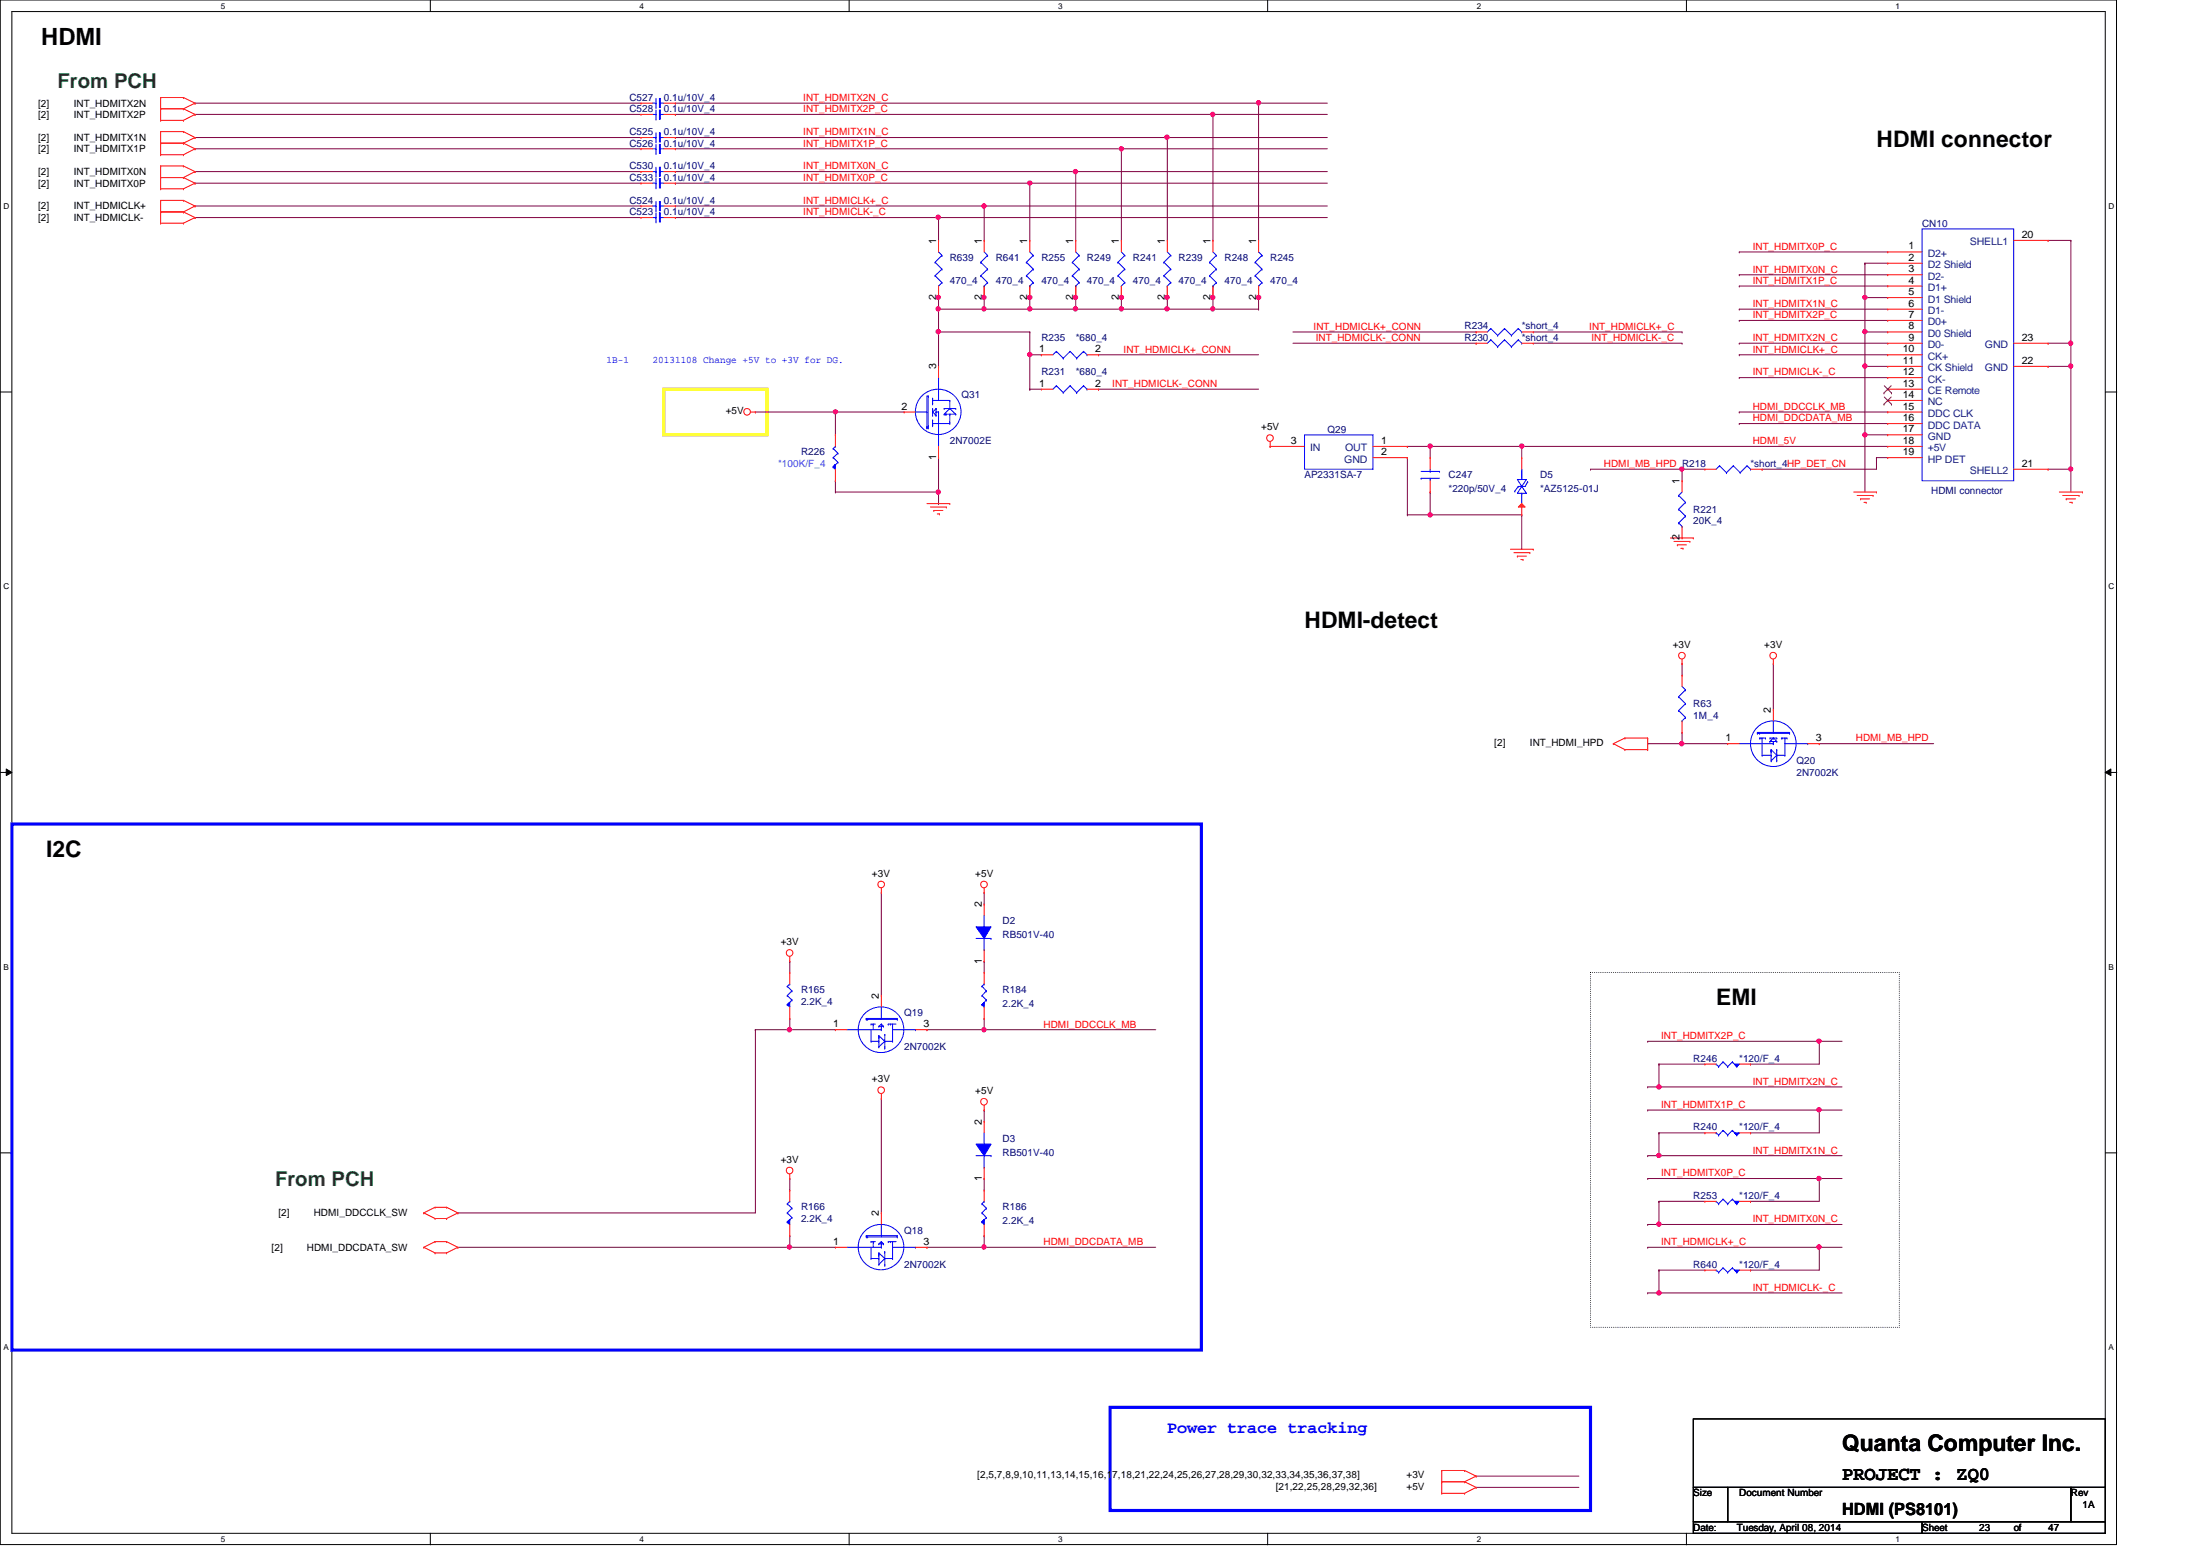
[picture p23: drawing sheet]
<svg xmlns="http://www.w3.org/2000/svg" width="297mm" height="210mm" viewBox="0 0 297 210" stroke-linecap="round" stroke-linejoin="round" font-family="sans-serif">
<defs><g id="words">
<text font-size="3.2" x="5.6" y="6.1">HDMI</text>
<g font-size="3.1">
<text x="254.2" y="19.9">HDMI connector</text>
<text x="176.7" y="85">HDMI-detect</text>
<text x="6.3" y="116">I2C</text>
<text x="232.4" y="136.1">EMI</text>
<text x="249.5" y="196.6">Quanta Computer Inc.</text>
</g>
<g font-size="2.8" fill="#008000">
<text x="7.8" y="11.9">From PCH</text>
<text x="37.3" y="160.7">From PCH</text>
</g>
<text font-size="2.6" x="249.5" y="200.5">PROJECT : ZQ0</text>
<text font-size="2.3" fill="#00f" x="158.1" y="194">Power trace tracking</text>
<text font-size="2.3" x="249.5" y="205.1">HDMI (PS8101)</text>
<g font-size="1.4">
<text x="5.2" y="14.4">[2]</text>
<text x="5.2" y="16">[2]</text>
<text x="10" y="14.4">INT_HDMITX2N</text>
<text x="10" y="16">INT_HDMITX2P</text>
<text x="5.2" y="19">[2]</text>
<text x="5.2" y="20.6">[2]</text>
<text x="5.2" y="23.7">[2]</text>
<text x="10" y="19">INT_HDMITX1N</text>
<text x="10" y="20.6">INT_HDMITX1P</text>
<text x="10" y="23.7">INT_HDMITX0N</text>
<text x="5.2" y="28.4">[2]</text>
<text x="5.2" y="29.9">[2]</text>
<text x="5.2" y="25.3">[2]</text>
<text x="10" y="28.4">INT_HDMICLK+</text>
<text x="10" y="29.9">INT_HDMICLK-</text>
<text x="10" y="25.3">INT_HDMITX0P</text>
<text x="126.8" y="33" transform="rotate(-90 126.8 33)">1</text>
<text x="133" y="33" transform="rotate(-90 133 33)">1</text>
<text x="139.1" y="33" transform="rotate(-90 139.1 33)">1</text>
<text x="145.4" y="33" transform="rotate(-90 145.4 33)">1</text>
<text x="151.6" y="33" transform="rotate(-90 151.6 33)">1</text>
<text x="157.8" y="33" transform="rotate(-90 157.8 33)">1</text>
<text x="164" y="33" transform="rotate(-90 164 33)">1</text>
<text x="170.1" y="33" transform="rotate(-90 170.1 33)">1</text>
<text x="258.5" y="33.8">1</text>
<text x="258.5" y="35.3">2</text>
<text x="273.9" y="32.2">20</text>
<text x="126.8" y="40.6" transform="rotate(-90 126.8 40.6)">2</text>
<text x="133" y="40.6" transform="rotate(-90 133 40.6)">2</text>
<text x="139.1" y="40.6" transform="rotate(-90 139.1 40.6)">2</text>
<text x="145.4" y="40.6" transform="rotate(-90 145.4 40.6)">2</text>
<text x="151.6" y="40.6" transform="rotate(-90 151.6 40.6)">2</text>
<text x="157.8" y="40.6" transform="rotate(-90 157.8 40.6)">2</text>
<text x="164" y="40.6" transform="rotate(-90 164 40.6)">2</text>
<text x="170.1" y="40.6" transform="rotate(-90 170.1 40.6)">2</text>
<text x="258.5" y="36.9">3</text>
<text x="258.5" y="38.4">4</text>
<text x="258.5" y="40">5</text>
<text x="258.5" y="41.5">6</text>
<text x="140.8" y="47.7">1</text>
<text x="148.3" y="47.7">2</text>
<text x="257.7" y="47.7">10</text>
<text x="258.5" y="43.1">7</text>
<text x="258.5" y="44.6">8</text>
<text x="258.5" y="46.1">9</text>
<text x="273.9" y="46.1">23</text>
<text x="126.8" y="50" transform="rotate(-90 126.8 50)">3</text>
<text x="140.8" y="52.4">1</text>
<text x="148.3" y="52.4">2</text>
<text x="257.7" y="49.3">11</text>
<text x="257.7" y="50.8">12</text>
<text x="257.7" y="52.4">13</text>
<text x="257.7" y="53.9">14</text>
<text x="273.9" y="49.3">22</text>
<text x="98.3" y="56.1">+5V</text>
<text x="122.1" y="55.5">2</text>
<text x="170.8" y="58.3">+5V</text>
<text x="257.7" y="55.5">15</text>
<text x="257.7" y="57">16</text>
<text x="257.7" y="58.5">17</text>
<text x="126.8" y="62.4" transform="rotate(-90 126.8 62.4)">1</text>
<text x="174.8" y="60.1">3</text>
<text x="187.1" y="60.1">1</text>
<text x="187.1" y="61.6">2</text>
<text x="227.5" y="65.5" transform="rotate(-90 227.5 65.5)">1</text>
<text x="257.7" y="60.1">18</text>
<text x="257.7" y="61.6">19</text>
<text x="273.9" y="63.2">21</text>
<text x="227.5" y="73.2" transform="rotate(-90 227.5 73.2)">2</text>
<text x="226.6" y="87.7">+3V</text>
<text x="239" y="87.7">+3V</text>
<text x="202.4" y="101">[2]</text>
<text x="207.2" y="101">INT_HDMI_HPD</text>
<text x="233.7" y="100.4">1</text>
<text x="239.9" y="96.5" transform="rotate(-90 239.9 96.5)">2</text>
<text x="246" y="100.4">3</text>
<text x="118.1" y="118.7">+3V</text>
<text x="132.1" y="118.7">+5V</text>
<text x="133" y="122.9" transform="rotate(-90 133 122.9)">2</text>
<text x="105.7" y="128">+3V</text>
<text x="133" y="130.5" transform="rotate(-90 133 130.5)">1</text>
<text x="119" y="135.3" transform="rotate(-90 119 135.3)">2</text>
<text x="112.9" y="139.1">1</text>
<text x="125.1" y="139.1">3</text>
<text x="118.1" y="146.6">+3V</text>
<text x="132.1" y="148.1">+5V</text>
<text x="133" y="152.3" transform="rotate(-90 133 152.3)">2</text>
<text x="105.7" y="157.4">+3V</text>
<text x="133" y="160" transform="rotate(-90 133 160)">1</text>
<text x="37.7" y="164.7">[2]</text>
<text x="42.5" y="164.7">HDMI_DDCCLK_SW</text>
<text x="119" y="164.7" transform="rotate(-90 119 164.7)">2</text>
<text x="36.8" y="169.4">[2]</text>
<text x="41.6" y="169.4">HDMI_DDCDATA_SW</text>
<text x="112.9" y="168.6">1</text>
<text x="125.1" y="168.6">3</text>
<text x="132.4" y="200.2">[2,5,7,8,9,10,11,13,14,15,16,17,18,21,22,24,25,26,27,28,29,30,32,33,34,35,36,37,38]</text>
<text x="172.8" y="201.7">[21,22,25,28,29,32,36]</text>
<text x="190.5" y="200.2">+3V</text>
<text x="190.5" y="201.7">+5V</text>
<text x="229.4" y="202.6">Size</text>
<text x="235.6" y="202.6">Document Number</text>
<text x="280.5" y="202.6">Rev</text>
<text x="229.4" y="207.3">Date:</text>
<text x="235.2" y="207.3">Tuesday, April 08, 2014</text>
<text x="260.3" y="207.3">Sheet</text>
<text x="268.1" y="207.3">23</text>
<text x="272.8" y="207.3">of</text>
<text x="277.4" y="207.3">47</text>
<text x="282.1" y="204.2">1A</text>
</g>
<g font-size="1.4" fill="#000080">
<text x="85.3" y="15.2">C528</text>
<text x="85.3" y="13.6">C527</text>
<text x="89.9" y="15.2">0.1u/10V_4</text>
<text x="89.9" y="13.6">0.1u/10V_4</text>
<text x="85.3" y="19.9">C526</text>
<text x="85.3" y="22.9">C530</text>
<text x="85.3" y="18.3">C525</text>
<text x="89.9" y="19.9">0.1u/10V_4</text>
<text x="89.9" y="22.9">0.1u/10V_4</text>
<text x="89.9" y="18.3">0.1u/10V_4</text>
<text x="85.3" y="29.1">C523</text>
<text x="85.3" y="24.5">C533</text>
<text x="85.3" y="27.6">C524</text>
<text x="89.9" y="29.1">0.1u/10V_4</text>
<text x="89.9" y="24.5">0.1u/10V_4</text>
<text x="89.9" y="27.6">0.1u/10V_4</text>
<text x="128.6" y="35.3">R639</text>
<text x="134.9" y="35.3">R641</text>
<text x="141.1" y="35.3">R255</text>
<text x="147.2" y="35.3">R249</text>
<text x="153.5" y="35.3">R241</text>
<text x="159.6" y="35.3">R239</text>
<text x="165.9" y="35.3">R248</text>
<text x="172" y="35.3">R245</text>
<text x="260.3" y="30.7">CN10</text>
<text x="128.6" y="38.4">470_4</text>
<text x="134.9" y="38.4">470_4</text>
<text x="141.1" y="38.4">470_4</text>
<text x="147.2" y="38.4">470_4</text>
<text x="153.5" y="38.4">470_4</text>
<text x="159.6" y="38.4">470_4</text>
<text x="165.9" y="38.4">470_4</text>
<text x="172" y="38.4">470_4</text>
<text x="141.1" y="46.2">R235</text>
<text x="145.7" y="46.2">*680_4</text>
<text x="198.4" y="44.6">R234</text>
<text x="198.4" y="46.2">R230</text>
<text x="206.1" y="44.6">*short_4</text>
<text x="206.1" y="46.2">*short_4</text>
<text x="130.2" y="53.9">Q31</text>
<text x="141.1" y="50.8">R231</text>
<text x="145.7" y="50.8">*680_4</text>
<text x="179.8" y="58.6">Q29</text>
<text x="108.5" y="61.7">R226</text>
<text x="128.6" y="60.1">2N7002E</text>
<text x="176.7" y="64.8">AP2331SA-7</text>
<text x="196.2" y="64.8">C247</text>
<text x="208.6" y="64.8">D5</text>
<text x="237.1" y="63.2">*short_4HP_DET_CN</text>
<text x="196.2" y="66.6">*220p/50V_4</text>
<text x="208.6" y="66.6">*AZ5125-01J</text>
<text x="229.4" y="69.4">R221</text>
<text x="229.4" y="71">20K_4</text>
<text x="261.6" y="66.9">HDMI connector</text>
<text x="229.4" y="95.8">R63</text>
<text x="229.4" y="97.3">1M_4</text>
<text x="243.3" y="103.5">Q20</text>
<text x="243.3" y="105.1">2N7002K</text>
<text x="135.8" y="125.2">D2</text>
<text x="135.8" y="127">RB501V-40</text>
<text x="108.5" y="134.5">R165</text>
<text x="108.5" y="136.1">2.2K_4</text>
<text x="122.5" y="137.6">Q19</text>
<text x="135.8" y="134.5">R184</text>
<text x="135.8" y="136.4">2.2K_4</text>
<text x="122.5" y="142.2">2N7002K</text>
<text x="229.4" y="143.8">R246</text>
<text x="235.6" y="143.8">*120/F_4</text>
<text x="135.8" y="154.6">D3</text>
<text x="229.4" y="153.1">R240</text>
<text x="235.6" y="153.1">*120/F_4</text>
<text x="135.8" y="156.5">RB501V-40</text>
<text x="108.5" y="163.9">R166</text>
<text x="108.5" y="165.5">2.2K_4</text>
<text x="122.5" y="167">Q18</text>
<text x="135.8" y="163.9">R186</text>
<text x="135.8" y="165.8">2.2K_4</text>
<text x="229.4" y="162.4">R253</text>
<text x="235.6" y="162.4">*120/F_4</text>
<text x="122.5" y="171.7">2N7002K</text>
<text x="229.4" y="171.7">R640</text>
<text x="235.6" y="171.7">*120/F_4</text>
</g>
<g font-size="1.4" fill="#f00">
<text x="108.8" y="15.2">INT_HDMITX2P_C</text>
<text x="108.8" y="13.7">INT_HDMITX2N_C</text>
<text x="108.8" y="22.9">INT_HDMITX0N_C</text>
<text x="108.8" y="19.9">INT_HDMITX1P_C</text>
<text x="108.8" y="18.3">INT_HDMITX1N_C</text>
<text x="108.8" y="29.2">INT_HDMICLK-_C</text>
<text x="108.8" y="27.6">INT_HDMICLK+_C</text>
<text x="108.8" y="24.5">INT_HDMITX0P_C</text>
<text x="237.4" y="33.8">INT_HDMITX0P_C</text>
<text x="237.4" y="38.4">INT_HDMITX1P_C</text>
<text x="237.4" y="41.6">INT_HDMITX1N_C</text>
<text x="237.4" y="36.9">INT_HDMITX0N_C</text>
<text x="152.2" y="47.8">INT_HDMICLK+_CONN</text>
<text x="177.9" y="44.7">INT_HDMICLK+_CONN</text>
<text x="178.2" y="46.2">INT_HDMICLK-_CONN</text>
<text x="215.3" y="44.7">INT_HDMICLK+_C</text>
<text x="215.6" y="46.2">INT_HDMICLK-_C</text>
<text x="237.4" y="47.8">INT_HDMICLK+_C</text>
<text x="237.4" y="43.1">INT_HDMITX2P_C</text>
<text x="237.4" y="46.2">INT_HDMITX2N_C</text>
<text x="150.7" y="52.4">INT_HDMICLK-_CONN</text>
<text x="237.4" y="50.8">INT_HDMICLK-_C</text>
<text x="237.4" y="57.1">HDMI_DDCDATA_MB</text>
<text x="237.4" y="55.5">HDMI_DDCCLK_MB</text>
<text x="217.3" y="63.2">HDMI_MB_HPD R218</text>
<text x="237.4" y="60.2">HDMI_5V</text>
<text x="251.4" y="100.4">HDMI_MB_HPD</text>
<text x="141.3" y="139.1">HDMI_DDCCLK_MB</text>
<text x="225" y="140.7">INT_HDMITX2P_C</text>
<text x="237.4" y="146.9">INT_HDMITX2N_C</text>
<text x="225" y="150">INT_HDMITX1P_C</text>
<text x="225" y="159.3">INT_HDMITX0P_C</text>
<text x="237.4" y="156.2">INT_HDMITX1N_C</text>
<text x="237.4" y="165.5">INT_HDMITX0N_C</text>
<text x="141.3" y="168.6">HDMI_DDCDATA_MB</text>
<text x="225" y="168.6">INT_HDMICLK+_C</text>
<text x="237.4" y="174.8">INT_HDMICLK-_C</text>
</g>
<g font-size="1.4" fill="#004080">
<text x="261.1" y="34.8">D2+</text>
<text x="266.8" y="33.2">SHELL1</text>
<text x="261.1" y="36.3">D2 Shield</text>
<text x="261.1" y="37.9">D2-</text>
<text x="261.1" y="39.4">D1+</text>
<text x="261.1" y="41">D1 Shield</text>
<text x="261.1" y="42.5">D1-</text>
<text x="261.1" y="44.1">D0+</text>
<text x="261.1" y="45.6">D0 Shield</text>
<text x="261.1" y="47.2">D0-</text>
<text x="268.9" y="47.2">GND</text>
<text x="261.1" y="48.7">CK+</text>
<text x="261.1" y="50.3">CK Shield</text>
<text x="261.1" y="51.8">CK-</text>
<text x="261.1" y="53.4">CE Remote</text>
<text x="268.9" y="50.3">GND</text>
<text x="261.1" y="54.9">NC</text>
<text x="261.1" y="56.5">DDC CLK</text>
<text x="261.1" y="58">DDC DATA</text>
<text x="261.1" y="59.6">GND</text>
<text x="177.5" y="61.1">IN</text>
<text x="182.1" y="62.7">GND</text>
<text x="182.2" y="61.1">OUT</text>
<text x="261.1" y="61.1">+5V</text>
<text x="261.1" y="62.7">HP DET</text>
<text x="266.8" y="64.2">SHELL2</text>
</g>
<g font-size="1.4" fill="#00f">
<text x="82.2" y="49.2">1B-1</text>
<text x="88.4" y="49.2">20131108 Change +5V to +3V for DG.</text>
</g>
<text font-size="1.4" fill="#0080ff" x="105.4" y="63.2">*100K/F_4</text>
<g font-size="1.1">
<text x="29.9" y="1.2">5</text>
<text x="86.6" y="1.2">4</text>
<text x="143.3" y="1.2">3</text>
<text x="200" y="1.2">2</text>
<text x="256.7" y="1.2">1</text>
<text x=".5" y="28.3">D</text>
<text x="285.6" y="28.3">D</text>
<text x=".5" y="79.8">C</text>
<text x="285.6" y="79.8">C</text>
<text x=".5" y="131.3">B</text>
<text x="285.6" y="131.3">B</text>
<text x=".5" y="182.8">A</text>
<text x="285.6" y="182.8">A</text>
<text x="29.9" y="208.8">5</text>
<text x="86.6" y="208.8">4</text>
<text x="143.3" y="208.8">3</text>
<text x="200" y="208.8">2</text>
<text x="256.7" y="208.8">1</text>
</g>
</g></defs>
<path d="M0 0h286.7v209.2h-286.7zM1.6 1.6h283.6v206h-283.6z" fill="none" stroke="#000" stroke-width=".14"/>
<g fill="#fff">
<path d="M29.9 .2h.6v1.2h-.6z"/>
<path d="M29.9 207.9h.6v1.1h-.6z"/>
</g>
<path d="M58.3 0v1.6M58.3 207.6v1.6" fill="none" stroke="#000" stroke-width=".14"/>
<g fill="#fff">
<path d="M86.6 .2h.6v1.2h-.6z"/>
<path d="M86.6 207.9h.6v1.1h-.6z"/>
</g>
<path d="M115 0v1.6M115 207.6v1.6" fill="none" stroke="#000" stroke-width=".14"/>
<g fill="#fff">
<path d="M143.3 .2h.6v1.2h-.6z"/>
<path d="M143.3 207.9h.6v1.1h-.6z"/>
</g>
<path d="M171.7 0v1.6M171.7 207.6v1.6" fill="none" stroke="#000" stroke-width=".14"/>
<g fill="#fff">
<path d="M200 .2h.6v1.2h-.6z"/>
<path d="M200 207.9h.6v1.1h-.6z"/>
</g>
<path d="M228.4 0v1.6M228.4 207.6v1.6" fill="none" stroke="#000" stroke-width=".14"/>
<g fill="#fff">
<path d="M256.7 .2h.6v1.2h-.6z"/>
<path d="M256.7 207.9h.6v1.1h-.6z"/>
<path d="M.5 27.3h.7v1.2h-.7z"/>
<path d="M285.6 27.3h.7v1.2h-.7z"/>
<path d="M.5 78.8h.7v1.2h-.7z"/>
<path d="M285.6 78.8h.7v1.2h-.7z"/>
</g>
<path d="M0 53.1h1.6M285.2 53.1h1.5" fill="none" stroke="#000" stroke-width=".14"/>
<g fill="#fff">
<path d="M.5 130.3h.7v1.2h-.7z"/>
<path d="M285.6 130.3h.7v1.2h-.7z"/>
</g>
<path d="M0 104.6h1.6M.8 104.1l.8 .5-.8 .4zM285.2 104.6l.7-.5v.9zM285.2 104.6h1.5" fill="none" stroke="#000" stroke-width=".14"/>
<path d="M.8 104.1l.8 .5-.8 .4zM285.2 104.6l.7-.5v.9z" fill="#000"/>
<g fill="#fff">
<path d="M.5 181.9h.7v1.1h-.7z"/>
<path d="M285.6 181.9h.7v1.1h-.7z"/>
</g>
<path d="M0 156.1h1.6M285.2 156.1h1.5" fill="none" stroke="#000" stroke-width=".14"/>
<path d="M1.6 111.6h161.1v71.2h-161.1zM150.4 190.6h65v14h-65z" fill="none" stroke="#00f" stroke-width=".42"/>
<path d="M215.4 131.7h41.9v48h-41.9z" fill="none" stroke="#000" stroke-width=".14" stroke-dasharray="0 .3"/>
<path d="M89.9 52.7h14v6.2h-14z" fill="none" stroke="#ff0" stroke-width=".42"/>
<path d="M277.4 32.6h.1M277.4 32.6h3.1M280.5 49.6h.1M280.5 49.6v17M277.4 63.5h.1M277.4 63.5h3.1M280.5 63.5h.1" fill="none" stroke="#800040" stroke-width=".14"/>
<circle cx="280.5" cy="63.5" r=".29" fill="#f0f"/>
<circle cx="280.5" cy="63.5" r=".29" fill="none" stroke="#f0f" stroke-width=".14"/>
<circle cx="280.5" cy="49.6" r=".29" fill="#f0f"/>
<circle cx="280.5" cy="49.6" r=".29" fill="none" stroke="#f0f" stroke-width=".14"/>
<path d="M238.7 63.5h.1M238.7 63.5h15.5M107 159.6h.1M107 159.6v1.6M133.3 150.3h.1M133.3 159.6h.1M133.3 150.3v1.5M133.3 159.6v1.6M107 168.9h.1M107 168.9h6.2M133.3 168.9h.1M133.3 168.9h23.2" fill="none" stroke="#800040" stroke-width=".14"/>
<circle cx="133.3" cy="168.9" r=".29" fill="#f0f"/>
<circle cx="133.3" cy="168.9" r=".29" fill="none" stroke="#f0f" stroke-width=".14"/>
<path d="M62 168.9h.1M107 167.3h.1M107 167.3v1.6h-45" fill="none" stroke="#800040" stroke-width=".14"/>
<circle cx="106.9" cy="168.9" r=".3" fill="#f0f"/>
<circle cx="106.9" cy="168.9" r=".3" fill="none" stroke="#f0f" stroke-width=".14"/>
<path d="M206.1 60.5h.1M206.1 60.5h49.6M125.6 168.9h.1M133.3 167.3h.1M133.3 167.3v1.6h-7.7" fill="none" stroke="#800040" stroke-width=".14"/>
<circle cx="206.1" cy="60.4" r=".3" fill="#f0f"/>
<circle cx="206.1" cy="60.4" r=".3" fill="none" stroke="#f0f" stroke-width=".14"/>
<path d="M193.7 60.5h.1M193.7 60.5h12.4M206.1 60.5h.1M206.1 60.5v1.5" fill="none" stroke="#800040" stroke-width=".14"/>
<circle cx="193.7" cy="60.4" r=".3" fill="#f0f"/>
<circle cx="193.7" cy="60.4" r=".3" fill="none" stroke="#f0f" stroke-width=".14"/>
<path d="M280.5 32.6h.1M280.5 32.6v13.9h-3.1M277.4 46.5h.1" fill="none" stroke="#800040" stroke-width=".14"/>
<circle cx="280.5" cy="46.5" r=".29" fill="#f0f"/>
<circle cx="280.5" cy="46.5" r=".29" fill="none" stroke="#f0f" stroke-width=".14"/>
<g fill="none" stroke="#800040" stroke-width=".14">
<path d="M235.6 38.7h.1M235.6 38.7h20.1M235.6 57.4h.1M235.6 55.8h.1M235.6 51.1h.1M235.6 48h.1M235.6 41.9h.1M235.6 57.4h20.1M235.6 55.8h20.1M235.6 51.1h20.1M235.6 48h20.1M235.6 41.9h20.1"/>
<path d="M277.4 49.6h.1M280.5 46.5h.1M280.5 46.5v3.1h-3.1M119.4 148.8h.1M119.4 148.8v15.5M223.2 147.2h.1M223.2 147.2h1.5M246.4 159.6h.1M246.4 150.3h.1M246.4 141h.1M246.4 159.6h3.1M246.4 150.3h3.1"/>
<path d="M246.4 141h3.1M223.2 165.8h.1M223.2 165.8h1.5M224.7 162.7h.1M224.7 175.1h.1M224.7 162.7h6.2M224.7 175.1h24.8M199.9 199.9h.1M199.9 199.9h14M199.9 201.4h.1M199.9 201.4h14"/>
</g>
<circle cx="224.7" cy="175.1" r=".3" fill="#f0f"/>
<circle cx="224.7" cy="175.1" r=".3" fill="none" stroke="#f0f" stroke-width=".14"/>
<path d="M224.7 165.8h.1M224.7 165.8h24.8M246.4 168.9h.1M246.4 168.9h3.1" fill="none" stroke="#800040" stroke-width=".14"/>
<circle cx="224.7" cy="165.8" r=".3" fill="#f0f"/>
<circle cx="224.7" cy="165.8" r=".3" fill="none" stroke="#f0f" stroke-width=".14"/>
<path d="M223.2 150.3h.1M223.2 150.3h23.2M224.7 147.2h.1M224.7 147.2h24.8M223.2 168.9h.1M223.2 168.9h23.2" fill="none" stroke="#800040" stroke-width=".14"/>
<circle cx="246.4" cy="150.3" r=".3" fill="#f0f"/>
<circle cx="246.4" cy="150.3" r=".3" fill="none" stroke="#f0f" stroke-width=".14"/>
<path d="M223.2 141h.1M223.2 141h23.2" fill="none" stroke="#800040" stroke-width=".14"/>
<circle cx="246.4" cy="141" r=".29" fill="#f0f"/>
<circle cx="246.4" cy="141" r=".29" fill="none" stroke="#f0f" stroke-width=".14"/>
<g fill="none" stroke="#800040" stroke-width=".14">
<path d="M224.7 153.4h.1M224.7 144.1h.1M224.7 144.1v3.1M224.7 153.4v3.1M237.1 153.4h.1M237.1 144.1h.1M246.4 150.3h.1M246.4 141h.1M246.4 150.3v3.1h-9.3M246.4 141v3.1h-9.3M223.2 175.1h.1M223.2 175.1h1.5"/>
<path d="M224.7 162.7h.1M224.7 162.7v3.1"/>
</g>
<circle cx="224.7" cy="147.2" r=".3" fill="#f0f"/>
<circle cx="224.7" cy="147.2" r=".3" fill="none" stroke="#f0f" stroke-width=".14"/>
<path d="M237.1 172h.1M246.4 168.9h.1M246.4 168.9v3.1h-9.3" fill="none" stroke="#800040" stroke-width=".14"/>
<circle cx="246.4" cy="168.9" r=".3" fill="#f0f"/>
<circle cx="246.4" cy="168.9" r=".3" fill="none" stroke="#f0f" stroke-width=".14"/>
<path d="M223.2 159.6h.1M223.2 159.6h23.2M246.4 159.6h.1M246.4 159.6v3.1h-9.3M224.7 172h.1M224.7 172v3.1M237.1 162.7h.1" fill="none" stroke="#800040" stroke-width=".14"/>
<circle cx="246.4" cy="159.6" r=".3" fill="#f0f"/>
<circle cx="246.4" cy="159.6" r=".3" fill="none" stroke="#f0f" stroke-width=".14"/>
<path d="M224.7 156.5h.1M224.7 156.5h24.8" fill="none" stroke="#800040" stroke-width=".14"/>
<circle cx="224.7" cy="156.5" r=".29" fill="#f0f"/>
<circle cx="224.7" cy="156.5" r=".29" fill="none" stroke="#f0f" stroke-width=".14"/>
<path d="M102.3 139.4h.1M102.3 139.4h4.7M102.3 139.4v24.9M133.3 120.9h.1M133.3 137.9h.1M133.3 139.4h.1M133.3 139.4h23.2M133.3 120.9v1.5M133.3 137.9v1.5M223.2 156.5h.1M223.2 156.5h1.5" fill="none" stroke="#800040" stroke-width=".14"/>
<circle cx="133.3" cy="139.4" r=".29" fill="#f0f"/>
<circle cx="133.3" cy="139.4" r=".29" fill="none" stroke="#f0f" stroke-width=".14"/>
<path d="M107 130.2h.1M107 137.9h.1M107 139.4h.1M107 130.2v1.5M107 137.9v1.5M107 139.4h6.2M133.3 130.2h.1M133.3 130.2v1.5" fill="none" stroke="#800040" stroke-width=".14"/>
<circle cx="106.9" cy="139.4" r=".3" fill="#f0f"/>
<circle cx="106.9" cy="139.4" r=".3" fill="none" stroke="#f0f" stroke-width=".14"/>
<path d="M91.5 15.5h.1M91.5 15.5h72.8M125.6 139.4h.1M125.6 139.4h7.7M224.7 172h.1M224.7 172h6.2" fill="none" stroke="#800040" stroke-width=".14"/>
<circle cx="164.3" cy="15.5" r=".29" fill="#f0f"/>
<circle cx="164.3" cy="15.5" r=".29" fill="none" stroke="#f0f" stroke-width=".14"/>
<path d="M102.3 55.8h.1M102.3 55.8h10.9" fill="none" stroke="#800040" stroke-width=".14"/>
<circle cx="113.2" cy="55.8" r=".29" fill="#f0f"/>
<circle cx="113.2" cy="55.8" r=".29" fill="none" stroke="#f0f" stroke-width=".14"/>
<path d="M133.3 27.9h.1M133.3 27.9h46.5M113.2 65.1h.1M113.2 66.6h.1M113.2 65.1v1.5M113.2 66.6h13.9" fill="none" stroke="#800040" stroke-width=".14"/>
<circle cx="133.3" cy="27.9" r=".29" fill="#f0f"/>
<circle cx="133.3" cy="27.9" r=".29" fill="none" stroke="#f0f" stroke-width=".14"/>
<path d="M127.1 29.5h.1M127.1 29.5h52.7" fill="none" stroke="#800040" stroke-width=".14"/>
<circle cx="127.1" cy="29.4" r=".3" fill="#f0f"/>
<circle cx="127.1" cy="29.4" r=".3" fill="none" stroke="#f0f" stroke-width=".14"/>
<path d="M164.3 15.5h.1M164.3 15.5h15.5M170.5 14h.1M170.5 14h9.3M139.5 24.8h.1M139.5 24.8h40.3M145.7 23.2h.1M145.7 23.2h34.1" fill="none" stroke="#800040" stroke-width=".14"/>
<circle cx="139.5" cy="24.8" r=".29" fill="#f0f"/>
<circle cx="139.5" cy="24.8" r=".29" fill="none" stroke="#f0f" stroke-width=".14"/>
<g fill="none" stroke="#800040" stroke-width=".14">
<path d="M158.1 18.6h.1M158.1 18.6h21.7M133.3 38.7v1.6M139.5 38.7v1.6M151.9 20.2h.1M151.9 20.2h27.9M170.5 38.7v1.6M127.1 45h.1M127.1 41.9h.1M127.1 41.9v3.1M127.1 41.9h6.2M133.3 40.3h.1"/>
<path d="M139.5 40.3h.1M139.5 41.9h.1M139.5 41.9h6.2M164.3 41.9h.1M164.3 41.9h6.2M170.5 40.3h.1M127.1 62h.1M127.1 62v4.6"/>
</g>
<circle cx="145.7" cy="41.8" r=".3" fill="#f0f"/>
<circle cx="145.7" cy="41.8" r=".3" fill="none" stroke="#f0f" stroke-width=".14"/>
<circle cx="139.5" cy="41.8" r=".3" fill="#f0f"/>
<circle cx="139.5" cy="41.8" r=".3" fill="none" stroke="#f0f" stroke-width=".14"/>
<path d="M127.1 38.7v1.6M145.7 38.7v1.6M127.1 40.3h.1M133.3 41.9h.1M133.3 41.9h6.2M145.7 40.3h.1M145.7 41.9h.1M145.7 41.9h6.2M158.1 41.9h.1M158.1 41.9h6.2" fill="none" stroke="#800040" stroke-width=".14"/>
<circle cx="164.3" cy="41.8" r=".29" fill="#f0f"/>
<circle cx="164.3" cy="41.8" r=".29" fill="none" stroke="#f0f" stroke-width=".14"/>
<circle cx="158.1" cy="41.8" r=".3" fill="#f0f"/>
<circle cx="158.1" cy="41.8" r=".3" fill="none" stroke="#f0f" stroke-width=".14"/>
<g fill="none" stroke="#800040" stroke-width=".14">
<path d="M91.5 29.5h.1M91.5 27.9h.1M91.5 24.8h.1M91.5 23.2h.1M91.5 29.5h35.6M91.5 27.9h41.8M91.5 24.8h48M91.5 23.2h54.2M127.1 29.5h.1M127.1 29.5v3.1M133.3 27.9h.1M133.3 27.9v4.7"/>
<path d="M139.5 24.8h.1M139.5 24.8v7.8M145.7 23.2h.1M145.7 23.2v9.4M151.9 38.7v1.6M158.1 38.7v1.6M164.3 38.7v1.6M113.2 55.8h.1M113.2 55.8h9.3M151.9 40.3h.1M151.9 41.9h.1M151.9 41.9h6.2"/>
<path d="M158.1 40.3h.1M164.3 40.3h.1"/>
</g>
<circle cx="145.7" cy="23.2" r=".3" fill="#f0f"/>
<circle cx="145.7" cy="23.2" r=".3" fill="none" stroke="#f0f" stroke-width=".14"/>
<path d="M91.5 20.2h.1M91.5 20.2h60.4M151.9 20.2h.1M151.9 20.2v12.4" fill="none" stroke="#800040" stroke-width=".14"/>
<circle cx="151.9" cy="20.1" r=".3" fill="#f0f"/>
<circle cx="151.9" cy="20.1" r=".3" fill="none" stroke="#f0f" stroke-width=".14"/>
<path d="M91.5 18.6h.1M91.5 18.6h66.6M158.1 18.6h.1M158.1 18.6v14" fill="none" stroke="#800040" stroke-width=".14"/>
<circle cx="158.1" cy="18.6" r=".3" fill="#f0f"/>
<circle cx="158.1" cy="18.6" r=".3" fill="none" stroke="#f0f" stroke-width=".14"/>
<path d="M91.5 14h.1M91.5 14h79M164.3 15.5h.1M164.3 15.5v17.1M170.5 14h.1M170.5 14v18.6" fill="none" stroke="#800040" stroke-width=".14"/>
<circle cx="170.5" cy="13.9" r=".3" fill="#f0f"/>
<circle cx="170.5" cy="13.9" r=".3" fill="none" stroke="#f0f" stroke-width=".14"/>
<path d="M252.6 35.6h.1M252.6 35.6h3.1M252.6 35.6v9.4M252.6 40.3h.1M252.6 40.3h3.1M254.2 62h.1M254.2 62h1.5M254.2 62v1.5" fill="none" stroke="#800040" stroke-width=".14"/>
<circle cx="252.6" cy="44.9" r=".3" fill="#f0f"/>
<circle cx="252.6" cy="44.9" r=".3" fill="none" stroke="#f0f" stroke-width=".14"/>
<circle cx="252.6" cy="40.3" r=".29" fill="#f0f"/>
<circle cx="252.6" cy="40.3" r=".29" fill="none" stroke="#f0f" stroke-width=".14"/>
<path d="M113.2 55.8h.1M113.2 55.8v3.1M252.6 45h.1M252.6 49.6h.1M252.6 58.9h.1M252.6 45h3.1M252.6 45v21.6M252.6 49.6h3.1M252.6 58.9h3.1" fill="none" stroke="#800040" stroke-width=".14"/>
<circle cx="252.6" cy="58.9" r=".3" fill="#f0f"/>
<circle cx="252.6" cy="58.9" r=".3" fill="none" stroke="#f0f" stroke-width=".14"/>
<circle cx="252.6" cy="49.6" r=".3" fill="#f0f"/>
<circle cx="252.6" cy="49.6" r=".3" fill="none" stroke="#f0f" stroke-width=".14"/>
<path d="M215.4 63.5h.1M215.4 63.5h12.4M227.8 63.5h.1M227.8 63.5v1.6M224.7 144.1h.1M224.7 144.1h6.2" fill="none" stroke="#800040" stroke-width=".14"/>
<circle cx="227.8" cy="63.5" r=".29" fill="#f0f"/>
<circle cx="227.8" cy="63.5" r=".29" fill="none" stroke="#f0f" stroke-width=".14"/>
<g fill="none" stroke="#800040" stroke-width=".14">
<path d="M26.4 14h.1M26.4 15.5h.1M26.4 18.6h.1M26.4 14h60.4M26.4 15.5h60.4M26.4 18.6h60.4M26.4 27.9h.1M26.4 29.5h.1M26.4 20.2h.1M26.4 23.2h.1M26.4 24.8h.1M26.4 27.9h60.4"/>
<path d="M26.4 29.5h60.4M26.4 20.2h60.4M26.4 23.2h60.4M26.4 24.8h60.4M190.6 60.5h.1M190.6 60.5h3.1M193.7 60.5h.1M193.7 66.6h.1M193.7 69.7h.1M193.7 60.5v1.5M193.7 66.6v3.1M193.7 69.7h12.4"/>
<path d="M119.4 120.9h.1M119.4 120.9v13.9M224.7 153.4h.1M224.7 153.4h6.2"/>
</g>
<circle cx="193.7" cy="69.7" r=".3" fill="#f0f"/>
<circle cx="193.7" cy="69.7" r=".3" fill="none" stroke="#f0f" stroke-width=".14"/>
<path d="M145.7 41.9h.1M145.7 40.3v1.6M190.6 62h.1M190.6 69.7h.1M190.6 62v7.7M190.6 69.7h3.1M206.1 69.7h.1M206.1 69.7v4.7M227.8 63.5h.1M227.8 63.5h3.1M62 164.3h.1M62 164.3h40.3" fill="none" stroke="#800040" stroke-width=".14"/>
<circle cx="145.7" cy="40.3" r=".29" fill="#f0f"/>
<circle cx="145.7" cy="40.3" r=".29" fill="none" stroke="#f0f" stroke-width=".14"/>
<path d="M170.5 41.9h.1M170.5 40.3v1.6" fill="none" stroke="#800040" stroke-width=".14"/>
<circle cx="170.5" cy="40.3" r=".29" fill="#f0f"/>
<circle cx="170.5" cy="40.3" r=".29" fill="none" stroke="#f0f" stroke-width=".14"/>
<path d="M139.5 41.9h.1M139.5 40.3v1.6" fill="none" stroke="#800040" stroke-width=".14"/>
<circle cx="139.5" cy="40.3" r=".29" fill="#f0f"/>
<circle cx="139.5" cy="40.3" r=".29" fill="none" stroke="#f0f" stroke-width=".14"/>
<path d="M164.3 41.9h.1M164.3 40.3v1.6" fill="none" stroke="#800040" stroke-width=".14"/>
<circle cx="164.3" cy="40.3" r=".29" fill="#f0f"/>
<circle cx="164.3" cy="40.3" r=".29" fill="none" stroke="#f0f" stroke-width=".14"/>
<path d="M151.9 41.9h.1M151.9 40.3v1.6" fill="none" stroke="#800040" stroke-width=".14"/>
<circle cx="151.9" cy="40.3" r=".29" fill="#f0f"/>
<circle cx="151.9" cy="40.3" r=".29" fill="none" stroke="#f0f" stroke-width=".14"/>
<circle cx="151.9" cy="41.8" r=".3" fill="#f0f"/>
<circle cx="151.9" cy="41.8" r=".3" fill="none" stroke="#f0f" stroke-width=".14"/>
<path d="M133.3 41.9h.1M133.3 40.3v1.6" fill="none" stroke="#800040" stroke-width=".14"/>
<circle cx="133.3" cy="40.3" r=".29" fill="#f0f"/>
<circle cx="133.3" cy="40.3" r=".29" fill="none" stroke="#f0f" stroke-width=".14"/>
<circle cx="133.3" cy="41.8" r=".29" fill="#f0f"/>
<circle cx="133.3" cy="41.8" r=".29" fill="none" stroke="#f0f" stroke-width=".14"/>
<path d="M127.1 41.9h.1M127.1 40.3v1.6" fill="none" stroke="#800040" stroke-width=".14"/>
<circle cx="127.1" cy="40.3" r=".29" fill="#f0f"/>
<circle cx="127.1" cy="40.3" r=".29" fill="none" stroke="#f0f" stroke-width=".14"/>
<circle cx="127.1" cy="41.8" r=".3" fill="#f0f"/>
<circle cx="127.1" cy="41.8" r=".3" fill="none" stroke="#f0f" stroke-width=".14"/>
<path d="M158.1 41.9h.1M158.1 40.3v1.6" fill="none" stroke="#800040" stroke-width=".14"/>
<circle cx="158.1" cy="40.3" r=".29" fill="#f0f"/>
<circle cx="158.1" cy="40.3" r=".29" fill="none" stroke="#f0f" stroke-width=".14"/>
<path d="M223.2 100.7h.1M223.2 100.7h4.6" fill="none" stroke="#800040" stroke-width=".14"/>
<circle cx="227.8" cy="100.7" r=".3" fill="#f0f"/>
<circle cx="227.8" cy="100.7" r=".3" fill="none" stroke="#f0f" stroke-width=".14"/>
<g fill="none" stroke="#800040" stroke-width=".14">
<path d="M127.1 45h.1M127.1 45h12.4M139.5 52.7h.1M139.5 45h.1M139.5 52.7h1.6M139.5 45v3h1.6M141.1 48h.1M148.8 48h.1M148.8 52.7h.1M148.8 52.7h21.7M148.8 48h21.7M175.1 45h24.8"/>
<path d="M175.1 46.5h24.8M199.9 45h.1M199.9 46.5h.1M207.7 45h20.1M207.7 46.5h20.1M227.8 45h.1M227.8 46.5h.1M227.8 89.9h.1M227.8 99.2h.1M227.8 89.9v1.5M227.8 99.2v1.5M240.2 89.9h.1"/>
<path d="M240.2 89.9v6.2M227.8 100.7h.1M227.8 100.7h6.2M246.4 100.7h.1M246.4 100.7h15.5"/>
</g>
<circle cx="139.5" cy="48" r=".29" fill="#f0f"/>
<circle cx="139.5" cy="48" r=".29" fill="none" stroke="#f0f" stroke-width=".14"/>
<path d="M127.1 49.6h.1M127.1 45v4.6" fill="none" stroke="#800040" stroke-width=".14"/>
<circle cx="127.1" cy="44.9" r=".3" fill="#f0f"/>
<circle cx="127.1" cy="44.9" r=".3" fill="none" stroke="#f0f" stroke-width=".14"/>
<path d="M139.5 52.7h.1M139.5 48v4.7M127.1 68.2h.1M127.1 66.6v1.6" fill="none" stroke="#800040" stroke-width=".14"/>
<circle cx="127.1" cy="66.6" r=".3" fill="#f0f"/>
<circle cx="127.1" cy="66.6" r=".3" fill="none" stroke="#f0f" stroke-width=".14"/>
<path d="M235.6 34.1h.1M235.6 37.2h.1M235.6 34.1h20.1M235.6 37.2h20.1M235.6 43.4h.1M235.6 46.5h.1M235.6 43.4h20.1M235.6 46.5h20.1" fill="none" stroke="#800040" stroke-width=".14"/>
<g fill="none" stroke="#f00" stroke-width=".14">
<path d="M21.8 19.4h.1M21.8 17.8h.1M21.8 14.7h.1M21.8 13.2h.1M21.8 16.3h.1M21.8 13.2v3.1M21.8 17.8v3.2M21.8 17.8h3M21.8 19.4h3M21.8 13.2h3M21.8 14.7h3M21.8 16.3h3"/>
<path d="M24.8 17.8h.1M24.8 19.4h.1M24.8 13.2h.1M24.8 14.7h.1M24.8 16.3h.1M24.8 17.8l1.6 .8M24.8 19.4l1.6 .8M24.8 13.2l1.6 .8M24.8 14.7l1.6 .8M26.4 18.6h.1M26.4 14h.1M26.4 15.5h.1"/>
<path d="M26.4 18.6l-1.6 .8M26.4 14l-1.6 .7M26.4 15.5l-1.6 .8M21.8 28.7h.1M21.8 27.1h.1M21.8 30.2h.1M21.8 21h.1M21.8 25.6h.1M21.8 24h.1M21.8 22.5h.1M21.8 27.1h3M21.8 28.7h3"/>
<path d="M21.8 22.5v3.1M21.8 27.1v3.1M21.8 30.2h3M21.8 21h3M21.8 24h3M21.8 25.6h3M21.8 22.5h3M24.8 27.1h.1M24.8 28.7h.1M24.8 30.2h.1M24.8 21h.1M24.8 24h.1"/>
<path d="M24.8 25.6h.1M24.8 22.5h.1M24.8 27.1l1.6 .8M24.8 28.7l1.6 .8M24.8 24l1.6 .8M24.8 22.5l1.6 .7M26.4 27.9h.1M26.4 29.5h.1M26.4 20.2h.1M26.4 24.8h.1M26.4 23.2h.1M26.4 27.9l-1.6 .8"/>
<path d="M26.4 29.5l-1.6 .7M26.4 20.2l-1.6 .8M26.4 24.8l-1.6 .8M26.4 23.2l-1.6 .8M158.1 32.6h.1M158.1 32.6v1.5M158.1 38.7v1.6M255.7 34.1h.1M255.7 35.6h.1M255.7 37.2h.1M255.7 38.7h.1M255.7 34.1h4.6"/>
<path d="M255.7 35.6h4.6M255.7 37.2h4.6M255.7 38.7h4.6M272.8 32.6h4.6M277.4 32.6h.1M101.7 55.8h.6M102.3 55.8h.1M158.1 40.3h.1M172 59.8v.7M255.7 40.3h.1M255.7 41.9h.1M255.7 43.4h.1"/>
<path d="M255.7 45h.1M255.7 46.5h.1M255.7 48h.1M255.7 49.6h.1M255.7 51.1h.1M255.7 52.7h.1M255.7 54.2h.1M255.7 55.8h.1M255.7 57.4h.1M255.7 58.9h.1M255.7 55.8h4.6M255.7 40.3h4.6"/>
<path d="M255.7 41.9h4.6M255.7 43.4h4.6M255.7 45h4.6M255.7 46.5h4.6M255.7 48h4.6M255.7 49.6h4.6M255.7 51.1h4.6M255.7 52.7h4.6M255.7 54.2h4.6M255.7 57.4h4.6M255.7 58.9h4.6M272.8 46.5h4.6"/>
<path d="M272.8 49.6h4.6M277.4 46.5h.1M277.4 49.6h.1M125.6 68.2h3M126 68.7h2.2M126.5 69.1h.1M126.5 69.1h1.2M127 69.6h.3M127.3 69.6h.1M128.2 68.7h.1M128.6 68.2h.1M172 60.5h.1"/>
<path d="M204.6 74.4h3.1M205.1 74.8h2.1M205.5 75.3h.1M205.5 75.3h1.3M206 75.8h.3M206.3 75.8h.1M207.2 74.8h.1M207.7 74.4h.1M226.3 72.9h3.1M226.7 73.3h2.2M227.2 73.8h.1M227.2 73.8h1.2"/>
<path d="M227.7 74.3h.3M228 74.3h.1M228.9 73.3h.1M229.4 72.9h.1M251.1 66.6h3.1M251.5 67.1h2.2M252 67.6h.1M252 67.6h1.2M252.5 68h.3M252.8 68h.1M253.7 67.1h.1M254.2 66.6h.1"/>
<path d="M255.7 60.5h.1M255.7 62h.1M255.7 60.5h4.6M255.7 62h4.6M272.8 63.5h4.6M277.4 63.5h.1M278.9 66.6h3.2M279.4 67.1h2.2M279.9 67.6h.1M279.9 67.6h1.2M280.3 68h.4M280.7 68h.1"/>
<path d="M281.6 67.1h.1M282.1 66.6h.1M220.1 99.9h.1M220.1 99.9l-1.6 .8M220.1 99.9h3.1M223.2 99.9h.1M223.2 99.9v1.6M227.8 89.9h.1M227.8 89.3v.6M240.2 89.9h.1M240.2 89.3v.6M218.5 100.7h.1"/>
<path d="M218.5 100.7l1.6 .8M220.1 101.5h.1M220.1 101.5h3.1M223.2 101.5h.1M107 130.2h.1M107 129.5v.7M119.4 120.9h.1M119.4 120.3v.6M133.3 120.9h.1M133.3 120.3v.6M107 159.6h.1M107 159v.6"/>
<path d="M119.4 148.8h.1M119.4 148.1v.7M133.3 150.3h.1M133.3 149.7v.6M57.4 168.9h.1M57.4 164.3h.1M57.4 168.9l1.5 .8M57.4 164.3l1.5 .7M58.9 168.1h.1M58.9 169.7h.1M58.9 163.5h.1M58.9 165h.1"/>
<path d="M58.9 168.1l-1.5 .8M58.9 168.1h1.6M58.9 169.7h1.6M58.9 163.5l-1.5 .8M58.9 163.5h1.6M58.9 165h1.6M60.5 168.1h.1M60.5 169.7h.1M60.5 163.5h.1M60.5 165h.1M60.5 168.1l1.5 .8M60.5 163.5l1.5 .8"/>
<path d="M62 168.9h.1M62 164.3h.1M62 168.9l-1.5 .8M62 164.3l-1.5 .7M195.3 199.1h.1M195.3 199.1h3.1M195.3 199.1v3.1M198.4 199.1h.1M198.4 199.1l1.5 .8M199.9 199.9h.1M199.9 199.9l-1.5 .8M195.3 200.7h.1"/>
<path d="M195.3 202.2h.1M195.3 200.7h3.1M195.3 202.2h3.1M198.4 200.7h.1M198.4 202.2h.1M198.4 200.7l1.5 .7M199.9 201.4h.1M199.9 201.4l-1.5 .8"/>
<circle cx="101.2" cy="55.8" r=".45"/>
<circle cx="172" cy="59.3" r=".45"/>
<circle cx="227.8" cy="88.8" r=".45"/>
<circle cx="240.2" cy="88.8" r=".45"/>
<circle cx="119.3" cy="119.8" r=".45"/>
<circle cx="133.3" cy="119.8" r=".45"/>
<circle cx="106.9" cy="129" r=".45"/>
<circle cx="106.9" cy="158.5" r=".45"/>
<circle cx="119.3" cy="147.6" r=".45"/>
<circle cx="133.3" cy="149.2" r=".45"/>
</g>
<path d="M229.4 192.2h55.8v9.2h-55.8zM229.4 201.4h4.6v4.7h-4.6zM229.4 206.1h30.9v1.5h-30.9zM234 201.4h46.5v4.7h-46.5zM260.3 206.1h24.9v1.5h-24.9zM280.5 201.4h4.7v4.7h-4.7z" fill="none" stroke="#000" stroke-width=".14"/>
<g fill="none" stroke="#00f" stroke-width=".14">
<path d="M88.9 30.1h.1M88.9 28.8v1.3M157.6 35.5h.1M157.6 37.3h.1M157.6 35.5l1 .9M157.6 37.3l1 1M158.1 38.7h.1M158.1 34.1l.5 .5M158.6 34.6h.1M158.6 36.4h.1M158.6 38.3h.1M158.6 34.6l-1 .9"/>
<path d="M158.6 36.4l-1 .9M158.6 38.3l-.5 .4M260.3 31h12.5v34.1h-12.5z"/>
</g>
<path d="M255.2 53.2h.1M255.2 54.7h.1M255.2 52.2l1 1M255.2 53.8l1 .9M256.2 52.2l-1 1M256.2 53.8l-1 .9M256.2 53.2h.1M256.2 54.7h.1" fill="none" stroke="#804000" stroke-width=".14"/>
<path d="M89.3 28.8h.1v1.3h-.1z" fill-rule="evenodd" fill="#00f"/>
<g fill="none" stroke="#00f" stroke-width=".14">
<path d="M88.4 29.5h.5M88.9 29.5h.1M89.3 28.8h.1v1.3h-.1zM89.4 29.5h.1M89.4 29.5h.5M139 35.5h.1M139 37.3h.1M139 35.5l1 .9M139 37.3l1 1M139.5 38.7h.1M139.5 34.1l.5 .5M140 34.6h.1"/>
<path d="M140 36.4h.1M140 38.3h.1M140 34.6l-1 .9M140 36.4l-1 .9M140 38.3l-.5 .4M232.4 153.4h.1M232.4 153.4l.4 .3M232.8 153.7h.1M233.4 153.1h.1M233.4 153.1l.6 .6M233.4 153.1l-.6 .6M234 153.7h.1"/>
<path d="M234.7 153.1h.1M234.7 153.1l.5 .6M234.7 153.1l-.7 .6M235.2 153.7h.1M235.6 153.4l-.4 .3"/>
</g>
<path d="M86.8 29.5h.1M86.8 29.5h1.6M89.9 29.5h1.6M91.5 29.5h.1M139.5 32.6h.1M139.5 32.6v1.5M139.5 38.7v1.6M139.5 40.3h.1" fill="none" stroke="#f00" stroke-width=".14"/>
<path d="M234.9 153.4h.7l-.4 .3z" fill-rule="evenodd" fill="#00f"/>
<g fill="none" stroke="#00f" stroke-width=".14">
<path d="M145.2 35.5h.1M145.2 37.3h.1M145.2 35.5l1 .9M145.2 37.3l1 1M145.7 38.7h.1M145.7 34.1l.5 .5M146.2 34.6h.1M146.2 36.4h.1M146.2 38.3h.1M146.2 34.6l-1 .9M146.2 36.4l-1 .9M146.2 38.3l-.5 .4"/>
<path d="M176.7 58.9h9.3v4.6h-9.3zM232.9 63.1h.1M232.9 63.1l-.5 .4M232.9 63.1l.9 .9M233.8 64h.1M234.8 63.1h.1M234.8 63.1l-1 .9M234.8 63.1l.9 .9M235.7 64h.1M236.6 63.1h.1M236.6 63.1l-.9 .9M236.6 63.1l.5 .4"/>
<path d="M237.1 63.5h.1M234.9 153.4h.7l-.4 .3zM106.6 165.5h.1M106.6 164.3h.1M106.6 163h.1M106.6 165.5l.4 .3M106.6 164.3l.7 .6M106.6 163l.7 .6M107 162.7h.1M107 162.7l-.4 .3M107.3 164.9h.1M107.3 163.6h.1"/>
<path d="M107.3 164.9l-.7 .6M107.3 163.6l-.7 .7"/>
</g>
<g fill="none" stroke="#f00" stroke-width=".14">
<path d="M145.7 32.6h.1M145.7 32.6v1.5M145.7 38.7v1.6M145.7 40.3h.1M172 60.5h.1M172 60.5h4.7M186 60.5h4.6M186 62h4.6M190.6 60.5h.1M190.6 62h.1M230.9 63.5h.1M230.9 63.5h1.5"/>
<path d="M237.1 63.5h1.6M238.7 63.5h.1M230.9 153.4h.1M230.9 153.4h1.5M235.6 153.4h1.5M237.1 153.4h.1"/>
</g>
<path d="M106.6 165.5l.4-.3v.6l-.4-.3 .4-.3z" fill-rule="evenodd" fill="#00f"/>
<path d="M88.9 25.4h.1M88.9 24.2v1.2M106.6 165.5l.4-.3v.6l-.4-.3 .4-.3z" fill="none" stroke="#00f" stroke-width=".14"/>
<path d="M107 167.3h.1M107 161.2h.1M107 161.2v1.5M107 165.8v1.5" fill="none" stroke="#f00" stroke-width=".14"/>
<path d="M89.3 24.2h.1v1.2h-.1z" fill-rule="evenodd" fill="#00f"/>
<g fill="none" stroke="#00f" stroke-width=".14">
<path d="M88.4 24.8h.5M88.9 24.8h.1M89.3 24.2h.1v1.2h-.1zM89.4 24.8h.1M89.4 24.8h.5M232.4 172h.1M232.4 172l.4 .3M232.8 172.3h.1M233.4 171.7h.1M233.4 171.7l.6 .6M233.4 171.7l-.6 .6M234 172.3h.1"/>
<path d="M234.7 171.7h.1M234.7 171.7l.5 .6M234.7 171.7l-.7 .6M235.2 172.3h.1M235.6 172l-.4 .3"/>
</g>
<path d="M86.8 24.8h.1M86.8 24.8h1.6M89.9 24.8h1.6M91.5 24.8h.1" fill="none" stroke="#f00" stroke-width=".14"/>
<path d="M234.9 172h.7l-.4 .3z" fill-rule="evenodd" fill="#00f"/>
<path d="M88.9 28.5h.1M88.9 27.3v1.2M234.9 172h.7l-.4 .3z" fill="none" stroke="#00f" stroke-width=".14"/>
<path d="M230.9 172h.1M230.9 172h1.5M235.6 172h1.5M237.1 172h.1" fill="none" stroke="#f00" stroke-width=".14"/>
<path d="M89.3 27.3h.1v1.2h-.1z" fill-rule="evenodd" fill="#00f"/>
<g fill="none" stroke="#00f" stroke-width=".14">
<path d="M88.4 27.9h.5M88.9 27.9h.1M89.3 27.3h.1v1.2h-.1zM89.4 27.9h.1M89.4 27.9h.5M163.8 35.5h.1M163.8 37.3h.1M163.8 35.5l1 .9M163.8 37.3l1 1M164.3 38.7h.1M164.3 34.1l.5 .5M164.8 34.6h.1"/>
<path d="M164.8 36.4h.1M164.8 38.3h.1M164.8 34.6l-1 .9M164.8 36.4l-1 .9M164.8 38.3l-.5 .4M133 165.5h.1M133 164.3h.1M133 163h.1M133 165.5l.3 .3M133 164.3l.6 .6M133 163l.6 .6M133.3 162.7h.1"/>
<path d="M133.3 162.7l-.3 .3M133.6 164.9h.1M133.6 163.6h.1M133.6 164.9l-.6 .6M133.6 163.6l-.6 .7"/>
</g>
<path d="M86.8 27.9h.1M86.8 27.9h1.6M89.9 27.9h1.6M91.5 27.9h.1M164.3 32.6h.1M164.3 32.6v1.5M164.3 38.7v1.6M164.3 40.3h.1" fill="none" stroke="#f00" stroke-width=".14"/>
<path d="M133 165.5l.3-.3v.6l-.3-.3 .3-.3z" fill-rule="evenodd" fill="#00f"/>
<path d="M133 165.5l.3-.3v.6l-.3-.3 .3-.3z" fill="none" stroke="#00f" stroke-width=".14"/>
<path d="M133.3 167.3h.1M133.3 161.2h.1M133.3 161.2v1.5M133.3 165.8v1.5" fill="none" stroke="#f00" stroke-width=".14"/>
<path d="M132.2 125.5h2l-.9 1.6z" fill="#00f"/>
<g fill="none" stroke="#00f" stroke-width=".14">
<path d="M88.9 19.6v1.2M88.9 20.8h.1M151.4 35.5h.1M151.4 37.3h.1M151.4 35.5l1 .9M151.4 37.3l1 1M151.9 38.7h.1M151.9 34.1l.5 .5M152.4 34.6h.1M152.4 36.4h.1M152.4 38.3h.1M152.4 34.6l-1 .9"/>
<path d="M152.4 36.4l-1 .9M152.4 38.3l-.5 .4M170 35.5h.1M170 37.3h.1M170 35.5l.9 .9M170 37.3l.9 1M170.5 38.7h.1M170.5 34.1l.4 .5M170.9 34.6h.1M170.9 36.4h.1M170.9 38.3h.1M170.9 34.6l-.9 .9"/>
<path d="M170.9 36.4l-.9 .9M170.9 38.3l-.4 .4M124 55.8h1.6M125.6 57.8h.1M125.6 55.8h.1M125.6 58h.1M125.7 53.6h.1M125.7 57.7h.1M125.7 58h.1M125.7 53.6h-.1v4.4M125.7 53.6v4.4M126.3 54.2h.1"/>
<path d="M126.3 55.8h.1M126.3 55.3h.1M126.3 56.3h.1M126.3 56.9h.1M126.3 57.5h.1M126.3 53.9h.1M126.3 54.6h.1M126.3 54.7h.1M126.3 57.4h.1M126.3 57.7h.1M126.3 54.2h2.3M126.3 55.8l.4 .3"/>
<path d="M126.3 53.9v.8M126.3 55.3v1M126.3 56.9v.8M126.3 57.4h2.3M126.7 56.1h.1M126.7 56.1l.1 .2M126.8 56.3h.1M126.8 55.3h.1M126.8 55.8h.1M126.8 55.8h.3M126.8 55.3l-.5 .5M126.8 55.3v1"/>
<path d="M127.1 55.8h.1M127.1 51.1h.1M127.1 51.1v3.1M127.1 55.8v4.7M127.9 56.1h.1M127.9 55.3h.1M127.9 56.1h1.6M127.9 55.3h1.6M128.1 56.1h.1M128.2 56.1h.1M128.6 56.1h.1M128.6 54.2h.1"/>
<path d="M128.6 55.3h.1M128.6 57.4h.1M128.6 54.2v1.1M128.6 56.1v1.3M128.6 55.3l.9 .8M128.6 55.3l-.7 .8M129.5 56.1h.1M129.5 55.3h.1M143.1 52.2h.1M143.1 52.2l-.5 .5M143.1 52.2l.9 1M144 53.2h.1"/>
<path d="M144.9 52.2h.1M144.9 52.2l-.9 1M144.9 52.2l.9 1M145.8 53.2h.1M146.8 52.2h.1M146.8 52.2l-1 1M146.8 52.2l.4 .5M147.2 52.7h.1M132.2 125.5h2l-.9 1.6zM132.2 127.1h2M133.3 125.5h.1M133.3 128.6h.1"/>
<path d="M133.3 124v1.5M133.3 127.1v1.5M134.2 127.1h.1M114.7 168.9h4.7M117.3 167.3h.1M117.3 167.5h.1M117.3 167.3h4.2v.2M117.3 167.5h4.2M117.3 167.3v.2M117.5 167.5h.1M118 168.1h.1M118 170.4h.1"/>
<path d="M118 168.1h.6M118 168.9v1.5M118 170.4h1M118.3 168.1h.1M118.3 168.1v.8M119 170.4h.1M119 168.4h.1M119 171.2h.1M119 169.8h.1M119 169.7h.1M119 170h.1M119 168.4h.7"/>
<path d="M119 169.7v1.5M119 169.7l.8 .7M119.4 168.9h.1M119.4 167.3h.1M119.4 168.4h.1M119.4 168.1h.1M119.4 165.8v1.5M119.4 168.4v.5M119.4 168.1l-.4 .3M119.4 168.1l.3 .3M119.7 168.4h.1M119.8 170.4h.1"/>
<path d="M119.8 169.5h.1M119.8 171.4h.1M119.8 170.4h1.1M119.8 170.4l-.8 .8M119.8 169.5v1.9M120.3 168.1h.1M120.3 168.1h1.1M120.6 168.1h.1M120.9 168.1h.1M120.9 170.4h.1M120.9 168.9h3.1M120.9 168.1v2.3"/>
<path d="M121.5 167.5h.1M124 168.9h.1"/>
<circle cx="127.1" cy="55.8" r="3.1"/>
<circle cx="119.3" cy="168.9" r="3.1"/>
</g>
<g fill="none" stroke="#f00" stroke-width=".14">
<path d="M151.9 32.6h.1M151.9 32.6v1.5M151.9 38.7v1.6M170.5 32.6h.1M170.5 32.6v1.5M170.5 38.7v1.6M122.5 55.8h.1M122.5 55.8h1.5M127.1 49.6h.1M127.1 49.6v1.5M141.1 52.7h.1M141.1 52.7h1.5"/>
<path d="M147.2 52.7h1.6M148.8 52.7h.1M151.9 40.3h.1M170.5 40.3h.1M127.1 62h.1M127.1 60.5v1.5M133.3 122.4h.1M133.3 130.2h.1M133.3 122.4v1.6M133.3 128.6v1.6M113.2 168.9h.1M113.2 168.9h1.5"/>
<path d="M119.4 164.3h.1M119.4 164.3v1.5M124 168.9h1.6M125.6 168.9h.1"/>
</g>
<path d="M89.3 19.6h.1v1.2h-.1z" fill-rule="evenodd" fill="#00f"/>
<g fill="none" stroke="#00f" stroke-width=".14">
<path d="M89.3 19.6h.1v1.2h-.1zM88.4 20.2h.5M88.9 20.2h.1M89.4 20.2h.1M89.4 20.2h.5M126.7 35.5h.1M126.7 37.3h.1M126.7 35.5l.9 .9M126.7 37.3l.9 1M127.1 38.7h.1M127.1 34.1l.5 .5M127.6 34.6h.1"/>
<path d="M127.6 36.4h.1M127.6 38.3h.1M127.6 34.6l-.9 .9M127.6 36.4l-.9 .9M127.6 38.3l-.5 .4M232.4 162.7h.1M232.4 162.7l.4 .3M232.8 163h.1M233.4 162.4h.1M233.4 162.4l.6 .6M233.4 162.4l-.6 .6M234 163h.1"/>
<path d="M234.7 162.4h.1M234.7 162.4l.5 .6M234.7 162.4l-.7 .6M235.2 163h.1M235.6 162.7l-.4 .3"/>
</g>
<path d="M86.8 20.2h.1M86.8 20.2h1.6M89.9 20.2h1.6M91.5 20.2h.1M127.1 32.6h.1M127.1 32.6v1.5M127.1 38.7v1.6M127.1 40.3h.1" fill="none" stroke="#f00" stroke-width=".14"/>
<path d="M234.9 162.7h.7l-.4 .3z" fill-rule="evenodd" fill="#00f"/>
<g fill="none" stroke="#00f" stroke-width=".14">
<path d="M205.2 66.5h.1M205.5 64.9h1.3l-.7 1zM205.7 65.9h.1M205.7 65.9l-.5 .6M206.1 64.6h.1M206.1 66.8h.1M206.1 65.9l.7 .9h-1.3zM206.1 63.5h.1M206.1 63.5v1.4M206.1 66.8v1.4M206.9 65.2h.1M206.9 65.2l-.3 .7h-.9"/>
<path d="M234.9 162.7h.7l-.4 .3z"/>
</g>
<path d="M230.9 162.7h.1M230.9 162.7h1.5M235.6 162.7h1.5M237.1 162.7h.1" fill="none" stroke="#f00" stroke-width=".14"/>
<path d="M205.7 68.7l.4-.5 .5 .5z" fill="#f00"/>
<g fill="none" stroke="#f00" stroke-width=".14">
<path d="M141.1 48h.1M141.1 48h1.5M147.2 48h1.6M148.8 48h.1M199.9 45h.1M199.9 45h1.6M206.1 45h1.6M207.7 45h.1M205.7 68.7l.4-.5 .5 .5zM206.1 69.7h.1M206.1 62h.1M206.1 62v1.5"/>
<path d="M206.1 68.2v1.5M113.2 139.4h.1M113.2 139.4h1.5M119.4 134.8h.1M119.4 134.8v1.6M124 139.4h1.6M125.6 139.4h.1"/>
</g>
<g fill="none" stroke="#00f" stroke-width=".14">
<path d="M88.9 16.1h.1M88.9 14.9v1.2M143.1 47.6h.1M143.1 47.6l-.5 .4M143.1 47.6l.9 .9M144 48.5h.1M144.9 47.6h.1M144.9 47.6l-.9 .9M144.9 47.6l.9 .9M145.8 48.5h.1M146.8 47.6h.1M146.8 47.6l-1 .9"/>
<path d="M146.8 47.6l.4 .4M147.2 48h.1M201.9 44.5h.1M201.9 44.5l-.4 .5M201.9 44.5l1 .9M202.9 45.4h.1M203.8 44.5h.1M203.8 44.5l-.9 .9M203.8 44.5l.9 .9M204.7 45.4h.1M205.7 44.5h.1M205.7 44.5l-1 .9"/>
<path d="M205.7 44.5l.4 .5M206.1 45h.1M114.7 139.4h4.7M117.3 137.9h.1M117.3 138h.1M117.3 137.9h4.2v.1M117.3 138h4.2M117.3 137.9v.1M117.5 138h.1M118 138.7h.1M118 138.7h.6M118 139.4v1.6"/>
<path d="M118.3 138.7h.1M118.3 138.7v.7M119 139h.1M119 139h.7M119.4 139.4h.1M119.4 137.9h.1M119.4 139h.1M119.4 138.7h.1M119.4 136.4v1.5M119.4 139v.4M119.4 138.7l-.4 .3M119.4 138.7l.3 .3"/>
<path d="M119.7 139h.1M120.3 138.7h.1M120.3 138.7h1.1M120.6 138.7h.1M120.9 138.7h.1M120.9 139.4h3.1M120.9 138.7v2.3M121.5 138h.1M124 139.4h.1M118 141h.1M118 141h1M119 141h.1"/>
<path d="M119 141.8h.1M119 140.4h.1M119 140.3h.1M119 140.5h.1M119 140.3v1.5M119 140.3l.8 .7M119.8 141h.1M119.8 140.1h.1M119.8 141.9h.1M119.8 141h1.1M119.8 141l-.8 .8M119.8 140.1v1.8"/>
<path d="M120.9 141h.1"/>
<circle cx="119.3" cy="139.4" r="3.1"/>
</g>
<path d="M89.3 14.9h.1v1.2h-.1z" fill-rule="evenodd" fill="#00f"/>
<g fill="none" stroke="#00f" stroke-width=".14">
<path d="M88.4 15.5h.5M88.9 15.5h.1M89.3 14.9h.1v1.2h-.1zM89.4 15.5h.1M89.4 15.5h.5M112.9 63.2h.1M112.9 62h.1M112.9 60.7h.1M112.9 63.2l.3 .3M112.9 62l.6 .6M112.9 60.7l.6 .7M113.2 60.5h.1"/>
<path d="M113.2 60.5l-.3 .2M113.5 62.6h.1M113.5 61.4h.1M113.5 62.6l-.6 .6M113.5 61.4l-.6 .6"/>
</g>
<path d="M86.8 15.5h.1M86.8 15.5h1.6M89.9 15.5h1.6M91.5 15.5h.1" fill="none" stroke="#f00" stroke-width=".14"/>
<path d="M113.2 62.9v.6l-.3-.3z" fill-rule="evenodd" fill="#00f"/>
<g fill="none" stroke="#00f" stroke-width=".14">
<path d="M88.9 23.9h.1M88.9 22.6v1.3M113.2 62.9v.6l-.3-.3zM192.5 64.8h.1M192.5 64.8h2.5M192.5 63.8h2.5M193.7 63.8h.1M193.7 64.8h.1M193.7 63.5v.3M193.7 64.8v.3M195 63.8h.1M238 99.3h.1"/>
<path d="M238 99.2h.1M238 99.2h4.4v.1M238 99.3h4.4M238 99.2v.1M238.2 99.2h.1M238.3 99.3h.1M238.3 99.9h.1M238.3 99.9h.8M238.5 99.9h.1M238.7 99.9h.1M238.7 99.9v2.4M239.1 99.9h.1"/>
<path d="M239.7 99.9h.1M239.7 99.9h1M240.2 99.2h.1M240.2 99.9h.1M240.2 97.6v1.6M240.2 99.9l-.5 .5M240.2 99.9l.5 .5M240.7 99.9h.1M241.3 99.9h.1M241.3 99.9h.8M241.5 99.9h.1M241.8 99.9h.1"/>
<path d="M241.8 99.9v2.4M242.1 99.9h.1M242.4 99.3h.1M235.6 100.7h4.6M238.7 102.3h.1M238.7 102.3h1.2M239.7 100.4h.1M239.7 100.4h1M239.9 102.3h.1M239.9 103h.1M239.9 101.6h.1M239.9 101.5h.1"/>
<path d="M239.9 101.8h.1M239.9 100.2h.1M239.9 101.5v1.5M239.9 101.5l.8 .8M240.2 100.7h.1M240.2 100.4h.1M240.2 100.4v.3M240.7 102.3h.1M240.7 100.4h.1M240.7 103h.1M240.7 101.5h.1M240.7 102.3h1.1"/>
<path d="M240.7 102.3l-.8 .7M240.7 101.5v1.5M241.8 102.3h.1M241.8 100.7h3.1M244.9 100.7h.1"/>
<circle cx="240.2" cy="100.7" r="3.1"/>
</g>
<g fill="none" stroke="#f00" stroke-width=".14">
<path d="M113.2 58.9h.1M113.2 58.9v1.6M113.2 65.1h.1M113.2 63.5v1.6M193.7 62h.1M193.7 66.6h.1M193.7 62v1.5M193.7 65.1v1.5M240.2 96.1h.1M240.2 96.1v1.5M234 100.7h.1M234 100.7h1.6"/>
<path d="M244.9 100.7h1.5M246.4 100.7h.1"/>
</g>
<path d="M89.3 22.6h.1v1.3h-.1z" fill-rule="evenodd" fill="#00f"/>
<g fill="none" stroke="#00f" stroke-width=".14">
<path d="M88.4 23.2h.5M88.9 23.2h.1M89.3 22.6h.1v1.3h-.1zM89.4 23.2h.1M89.4 23.2h.5M106.6 136.1h.1M106.6 134.8h.1M106.6 133.6h.1M106.6 136.1l.4 .3M106.6 134.8l.7 .6M106.6 133.6l.7 .6M107 133.3h.1"/>
<path d="M107 133.3l-.4 .3M107.3 135.4h.1M107.3 134.2h.1M107.3 135.4l-.7 .7M107.3 134.2l-.7 .6"/>
</g>
<path d="M86.8 23.2h.1M86.8 23.2h1.6M89.9 23.2h1.6M91.5 23.2h.1" fill="none" stroke="#f00" stroke-width=".14"/>
<path d="M106.6 136.1l.4-.3v.6l-.4-.3 .4-.3z" fill-rule="evenodd" fill="#00f"/>
<path d="M106.6 136.1l.4-.3v.6l-.4-.3 .4-.3z" fill="none" stroke="#00f" stroke-width=".14"/>
<path d="M107 137.9h.1M107 131.7h.1M107 131.7v1.6M107 136.4v1.5" fill="none" stroke="#f00" stroke-width=".14"/>
<path d="M132.2 154.9h2l-.9 1.6z" fill="#00f"/>
<g fill="none" stroke="#00f" stroke-width=".14">
<path d="M88.9 19.2h.1M88.9 18v1.2M201.9 46h.1M201.9 46l-.4 .5M201.9 46l1 .9M202.9 46.9h.1M203.8 46h.1M203.8 46l-.9 .9M203.8 46l.9 .9M204.7 46.9h.1M205.7 46h.1M205.7 46l-1 .9"/>
<path d="M205.7 46l.4 .5M206.1 46.5h.1M227.4 67.1h.1M227.4 69h.1M227.4 70.8h.1M227.4 67.1l.9 .9M227.4 69l.9 .9M227.4 70.8l.4 .5M227.8 71.3h.1M227.8 66.6l-.4 .5M228.3 68h.1M228.3 69.9h.1"/>
<path d="M228.3 68l-.9 1M228.3 69.9l-.9 .9M227.4 94.4h.1M227.4 96.2h.1M227.4 94.4l.9 .9M227.4 96.2l.9 1M227.8 97.6h.1M227.8 93l.5 .4M228.3 93.4h.1M228.3 95.3h.1M228.3 97.2h.1M228.3 93.4l-.9 1"/>
<path d="M228.3 95.3l-.9 .9M228.3 97.2l-.5 .4M132.2 154.9h2l-.9 1.6zM132.2 156.5h2M133.3 154.9h.1M133.3 158.1h.1M133.3 153.4v1.5M133.3 156.5v1.6M134.2 156.5h.1"/>
</g>
<g fill="none" stroke="#f00" stroke-width=".14">
<path d="M199.9 46.5h.1M199.9 46.5h1.6M206.1 46.5h1.6M207.7 46.5h.1M227.8 65.1h.1M227.8 72.9h.1M227.8 65.1v1.5M227.8 71.3v1.6M227.8 91.4h.1M227.8 99.2h.1M227.8 91.4v1.6M227.8 97.6v1.6"/>
<path d="M133.3 151.8h.1M133.3 159.6h.1M133.3 151.8v1.6M133.3 158.1v1.5"/>
</g>
<path d="M89.3 18h.1v1.2h-.1z" fill-rule="evenodd" fill="#00f"/>
<path d="M88.4 18.6h.5M88.9 18.6h.1M88.9 14.6h.1M88.9 13.3v1.3M89.3 18h.1v1.2h-.1zM89.4 18.6h.1M89.4 18.6h.5" fill="none" stroke="#00f" stroke-width=".14"/>
<path d="M86.8 18.6h.1M86.8 18.6h1.6M89.9 18.6h1.6M91.5 18.6h.1" fill="none" stroke="#f00" stroke-width=".14"/>
<path d="M89.3 13.3h.1v1.3h-.1z" fill-rule="evenodd" fill="#00f"/>
<g fill="none" stroke="#00f" stroke-width=".14">
<path d="M88.4 14h.5M88.9 14h.1M89.3 13.3h.1v1.3h-.1zM89.4 14h.1M89.4 14h.5M133 136.1h.1M133 134.8h.1M133 133.6h.1M133 136.1l.3 .3M133 134.8l.6 .6M133 133.6l.6 .6M133.3 133.3h.1"/>
<path d="M133.3 133.3l-.3 .3M133.6 135.4h.1M133.6 134.2h.1M133.6 135.4l-.6 .7M133.6 134.2l-.6 .6"/>
</g>
<path d="M86.8 14h.1M86.8 14h1.6M89.9 14h1.6M91.5 14h.1" fill="none" stroke="#f00" stroke-width=".14"/>
<path d="M133 136.1l.3-.3v.6l-.3-.3 .3-.3z" fill-rule="evenodd" fill="#00f"/>
<g fill="none" stroke="#00f" stroke-width=".14">
<path d="M132.8 35.5h.1M132.8 37.3h.1M132.8 35.5l1 .9M132.8 37.3l1 1M133.3 38.7h.1M133.3 34.1l.5 .5M133.8 34.6h.1M133.8 36.4h.1M133.8 38.3h.1M133.8 34.6l-1 .9M133.8 36.4l-1 .9M133.8 38.3l-.5 .4"/>
<path d="M133 136.1l.3-.3v.6l-.3-.3 .3-.3zM232.4 144.1h.1M232.4 144.1l.4 .3M232.8 144.4h.1M233.4 143.8h.1M233.4 143.8l.6 .6M233.4 143.8l-.6 .6M234 144.4h.1M234.7 143.8h.1M234.7 143.8l.5 .6M234.7 143.8l-.7 .6M235.2 144.4h.1"/>
<path d="M235.6 144.1l-.4 .3"/>
</g>
<path d="M133.3 32.6h.1M133.3 32.6v1.5M133.3 38.7v1.6M133.3 40.3h.1M133.3 137.9h.1M133.3 131.7h.1M133.3 131.7v1.6M133.3 136.4v1.5" fill="none" stroke="#f00" stroke-width=".14"/>
<path d="M234.9 144.1h.7l-.4 .3z" fill-rule="evenodd" fill="#00f"/>
<path d="M234.9 144.1h.7l-.4 .3z" fill="none" stroke="#00f" stroke-width=".14"/>
<path d="M230.9 144.1h.1M230.9 144.1h1.5M235.6 144.1h1.5M237.1 144.1h.1" fill="none" stroke="#f00" stroke-width=".14"/>
<circle cx="280.5" cy="63.5" r=".29" fill="#f0f"/>
<circle cx="280.5" cy="63.5" r=".29" fill="none" stroke="#f0f" stroke-width=".14"/>
<circle cx="280.5" cy="49.6" r=".29" fill="#f0f"/>
<circle cx="280.5" cy="49.6" r=".29" fill="none" stroke="#f0f" stroke-width=".14"/>
<circle cx="133.3" cy="168.9" r=".29" fill="#f0f"/>
<circle cx="133.3" cy="168.9" r=".29" fill="none" stroke="#f0f" stroke-width=".14"/>
<circle cx="106.9" cy="168.9" r=".3" fill="#f0f"/>
<circle cx="106.9" cy="168.9" r=".3" fill="none" stroke="#f0f" stroke-width=".14"/>
<circle cx="206.1" cy="60.4" r=".3" fill="#f0f"/>
<circle cx="206.1" cy="60.4" r=".3" fill="none" stroke="#f0f" stroke-width=".14"/>
<circle cx="193.7" cy="60.4" r=".3" fill="#f0f"/>
<circle cx="193.7" cy="60.4" r=".3" fill="none" stroke="#f0f" stroke-width=".14"/>
<circle cx="280.5" cy="46.5" r=".29" fill="#f0f"/>
<circle cx="280.5" cy="46.5" r=".29" fill="none" stroke="#f0f" stroke-width=".14"/>
<circle cx="224.7" cy="175.1" r=".3" fill="#f0f"/>
<circle cx="224.7" cy="175.1" r=".3" fill="none" stroke="#f0f" stroke-width=".14"/>
<circle cx="224.7" cy="165.8" r=".3" fill="#f0f"/>
<circle cx="224.7" cy="165.8" r=".3" fill="none" stroke="#f0f" stroke-width=".14"/>
<circle cx="246.4" cy="150.3" r=".3" fill="#f0f"/>
<circle cx="246.4" cy="150.3" r=".3" fill="none" stroke="#f0f" stroke-width=".14"/>
<circle cx="246.4" cy="141" r=".29" fill="#f0f"/>
<circle cx="246.4" cy="141" r=".29" fill="none" stroke="#f0f" stroke-width=".14"/>
<circle cx="224.7" cy="147.2" r=".3" fill="#f0f"/>
<circle cx="224.7" cy="147.2" r=".3" fill="none" stroke="#f0f" stroke-width=".14"/>
<circle cx="246.4" cy="168.9" r=".3" fill="#f0f"/>
<circle cx="246.4" cy="168.9" r=".3" fill="none" stroke="#f0f" stroke-width=".14"/>
<circle cx="246.4" cy="159.6" r=".3" fill="#f0f"/>
<circle cx="246.4" cy="159.6" r=".3" fill="none" stroke="#f0f" stroke-width=".14"/>
<circle cx="224.7" cy="156.5" r=".29" fill="#f0f"/>
<circle cx="224.7" cy="156.5" r=".29" fill="none" stroke="#f0f" stroke-width=".14"/>
<circle cx="133.3" cy="139.4" r=".29" fill="#f0f"/>
<circle cx="133.3" cy="139.4" r=".29" fill="none" stroke="#f0f" stroke-width=".14"/>
<circle cx="106.9" cy="139.4" r=".3" fill="#f0f"/>
<circle cx="106.9" cy="139.4" r=".3" fill="none" stroke="#f0f" stroke-width=".14"/>
<circle cx="164.3" cy="15.5" r=".29" fill="#f0f"/>
<circle cx="164.3" cy="15.5" r=".29" fill="none" stroke="#f0f" stroke-width=".14"/>
<circle cx="113.2" cy="55.8" r=".29" fill="#f0f"/>
<circle cx="113.2" cy="55.8" r=".29" fill="none" stroke="#f0f" stroke-width=".14"/>
<circle cx="133.3" cy="27.9" r=".29" fill="#f0f"/>
<circle cx="133.3" cy="27.9" r=".29" fill="none" stroke="#f0f" stroke-width=".14"/>
<circle cx="127.1" cy="29.4" r=".3" fill="#f0f"/>
<circle cx="127.1" cy="29.4" r=".3" fill="none" stroke="#f0f" stroke-width=".14"/>
<circle cx="139.5" cy="24.8" r=".29" fill="#f0f"/>
<circle cx="139.5" cy="24.8" r=".29" fill="none" stroke="#f0f" stroke-width=".14"/>
<circle cx="145.7" cy="41.8" r=".3" fill="#f0f"/>
<circle cx="145.7" cy="41.8" r=".3" fill="none" stroke="#f0f" stroke-width=".14"/>
<circle cx="139.5" cy="41.8" r=".3" fill="#f0f"/>
<circle cx="139.5" cy="41.8" r=".3" fill="none" stroke="#f0f" stroke-width=".14"/>
<circle cx="164.3" cy="41.8" r=".29" fill="#f0f"/>
<circle cx="164.3" cy="41.8" r=".29" fill="none" stroke="#f0f" stroke-width=".14"/>
<circle cx="158.1" cy="41.8" r=".3" fill="#f0f"/>
<circle cx="158.1" cy="41.8" r=".3" fill="none" stroke="#f0f" stroke-width=".14"/>
<circle cx="145.7" cy="23.2" r=".3" fill="#f0f"/>
<circle cx="145.7" cy="23.2" r=".3" fill="none" stroke="#f0f" stroke-width=".14"/>
<circle cx="151.9" cy="20.1" r=".3" fill="#f0f"/>
<circle cx="151.9" cy="20.1" r=".3" fill="none" stroke="#f0f" stroke-width=".14"/>
<circle cx="158.1" cy="18.6" r=".3" fill="#f0f"/>
<circle cx="158.1" cy="18.6" r=".3" fill="none" stroke="#f0f" stroke-width=".14"/>
<circle cx="170.5" cy="13.9" r=".3" fill="#f0f"/>
<circle cx="170.5" cy="13.9" r=".3" fill="none" stroke="#f0f" stroke-width=".14"/>
<circle cx="252.6" cy="44.9" r=".3" fill="#f0f"/>
<circle cx="252.6" cy="44.9" r=".3" fill="none" stroke="#f0f" stroke-width=".14"/>
<circle cx="252.6" cy="40.3" r=".29" fill="#f0f"/>
<circle cx="252.6" cy="40.3" r=".29" fill="none" stroke="#f0f" stroke-width=".14"/>
<circle cx="252.6" cy="58.9" r=".3" fill="#f0f"/>
<circle cx="252.6" cy="58.9" r=".3" fill="none" stroke="#f0f" stroke-width=".14"/>
<circle cx="252.6" cy="49.6" r=".3" fill="#f0f"/>
<circle cx="252.6" cy="49.6" r=".3" fill="none" stroke="#f0f" stroke-width=".14"/>
<circle cx="227.8" cy="63.5" r=".29" fill="#f0f"/>
<circle cx="227.8" cy="63.5" r=".29" fill="none" stroke="#f0f" stroke-width=".14"/>
<circle cx="193.7" cy="69.7" r=".3" fill="#f0f"/>
<circle cx="193.7" cy="69.7" r=".3" fill="none" stroke="#f0f" stroke-width=".14"/>
<circle cx="145.7" cy="40.3" r=".29" fill="#f0f"/>
<circle cx="145.7" cy="40.3" r=".29" fill="none" stroke="#f0f" stroke-width=".14"/>
<circle cx="170.5" cy="40.3" r=".29" fill="#f0f"/>
<circle cx="170.5" cy="40.3" r=".29" fill="none" stroke="#f0f" stroke-width=".14"/>
<circle cx="139.5" cy="40.3" r=".29" fill="#f0f"/>
<circle cx="139.5" cy="40.3" r=".29" fill="none" stroke="#f0f" stroke-width=".14"/>
<circle cx="164.3" cy="40.3" r=".29" fill="#f0f"/>
<circle cx="164.3" cy="40.3" r=".29" fill="none" stroke="#f0f" stroke-width=".14"/>
<circle cx="151.9" cy="40.3" r=".29" fill="#f0f"/>
<circle cx="151.9" cy="40.3" r=".29" fill="none" stroke="#f0f" stroke-width=".14"/>
<circle cx="151.9" cy="41.8" r=".3" fill="#f0f"/>
<circle cx="151.9" cy="41.8" r=".3" fill="none" stroke="#f0f" stroke-width=".14"/>
<circle cx="133.3" cy="40.3" r=".29" fill="#f0f"/>
<circle cx="133.3" cy="40.3" r=".29" fill="none" stroke="#f0f" stroke-width=".14"/>
<circle cx="133.3" cy="41.8" r=".29" fill="#f0f"/>
<circle cx="133.3" cy="41.8" r=".29" fill="none" stroke="#f0f" stroke-width=".14"/>
<circle cx="127.1" cy="40.3" r=".29" fill="#f0f"/>
<circle cx="127.1" cy="40.3" r=".29" fill="none" stroke="#f0f" stroke-width=".14"/>
<circle cx="127.1" cy="41.8" r=".3" fill="#f0f"/>
<circle cx="127.1" cy="41.8" r=".3" fill="none" stroke="#f0f" stroke-width=".14"/>
<circle cx="158.1" cy="40.3" r=".29" fill="#f0f"/>
<circle cx="158.1" cy="40.3" r=".29" fill="none" stroke="#f0f" stroke-width=".14"/>
<circle cx="227.8" cy="100.7" r=".3" fill="#f0f"/>
<circle cx="227.8" cy="100.7" r=".3" fill="none" stroke="#f0f" stroke-width=".14"/>
<circle cx="139.5" cy="48" r=".29" fill="#f0f"/>
<circle cx="139.5" cy="48" r=".29" fill="none" stroke="#f0f" stroke-width=".14"/>
<circle cx="127.1" cy="44.9" r=".3" fill="#f0f"/>
<circle cx="127.1" cy="44.9" r=".3" fill="none" stroke="#f0f" stroke-width=".14"/>
<circle cx="127.1" cy="66.6" r=".3" fill="#f0f"/>
<circle cx="127.1" cy="66.6" r=".3" fill="none" stroke="#f0f" stroke-width=".14"/>
<use href="#words"/>
</svg>
